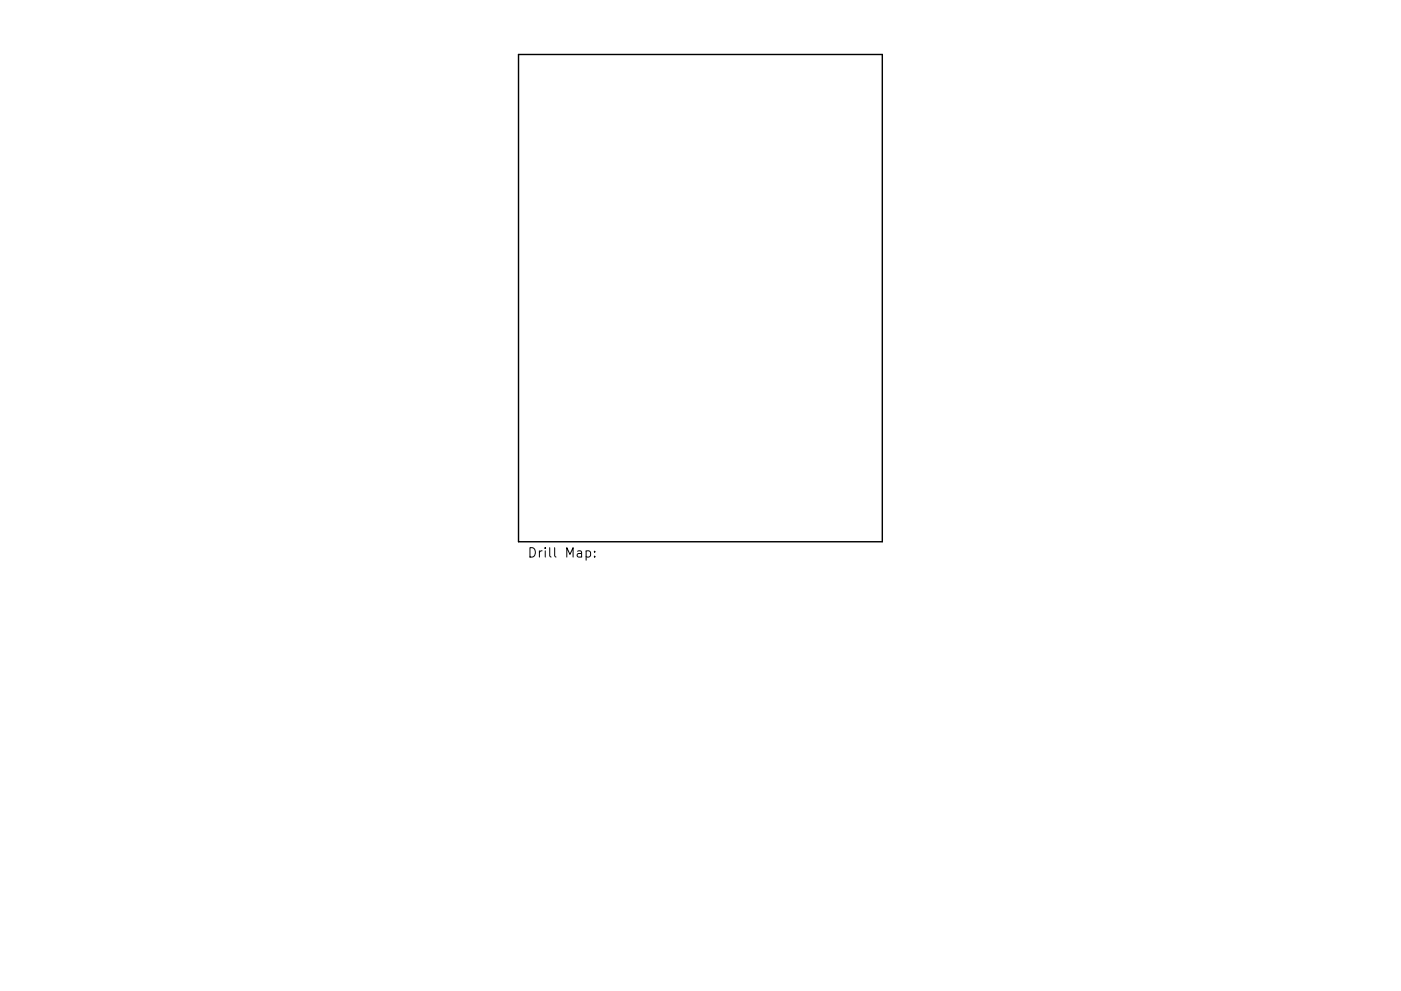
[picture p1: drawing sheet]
<svg xmlns="http://www.w3.org/2000/svg" width="297mm" height="210mm" viewBox="0 0 297 210" stroke-linecap="round" stroke-linejoin="round" font-family="sans-serif">
<defs><g id="words">
<text font-size="2.8" x="111.8" y="118.3">Drill Map:</text>
</g></defs>
<path d="M109.9 11.6h77.2v103.3h-77.2z" fill="none" stroke="#000" stroke-width=".3"/>
<path d="M124.3 117l.5-.1 .4 .3v.6l-.2 .3h-.7M126.1 118v.2M126.1 117v.1" fill="none" stroke="#000" stroke-width=".21"/>
<use href="#words"/>
</svg>
